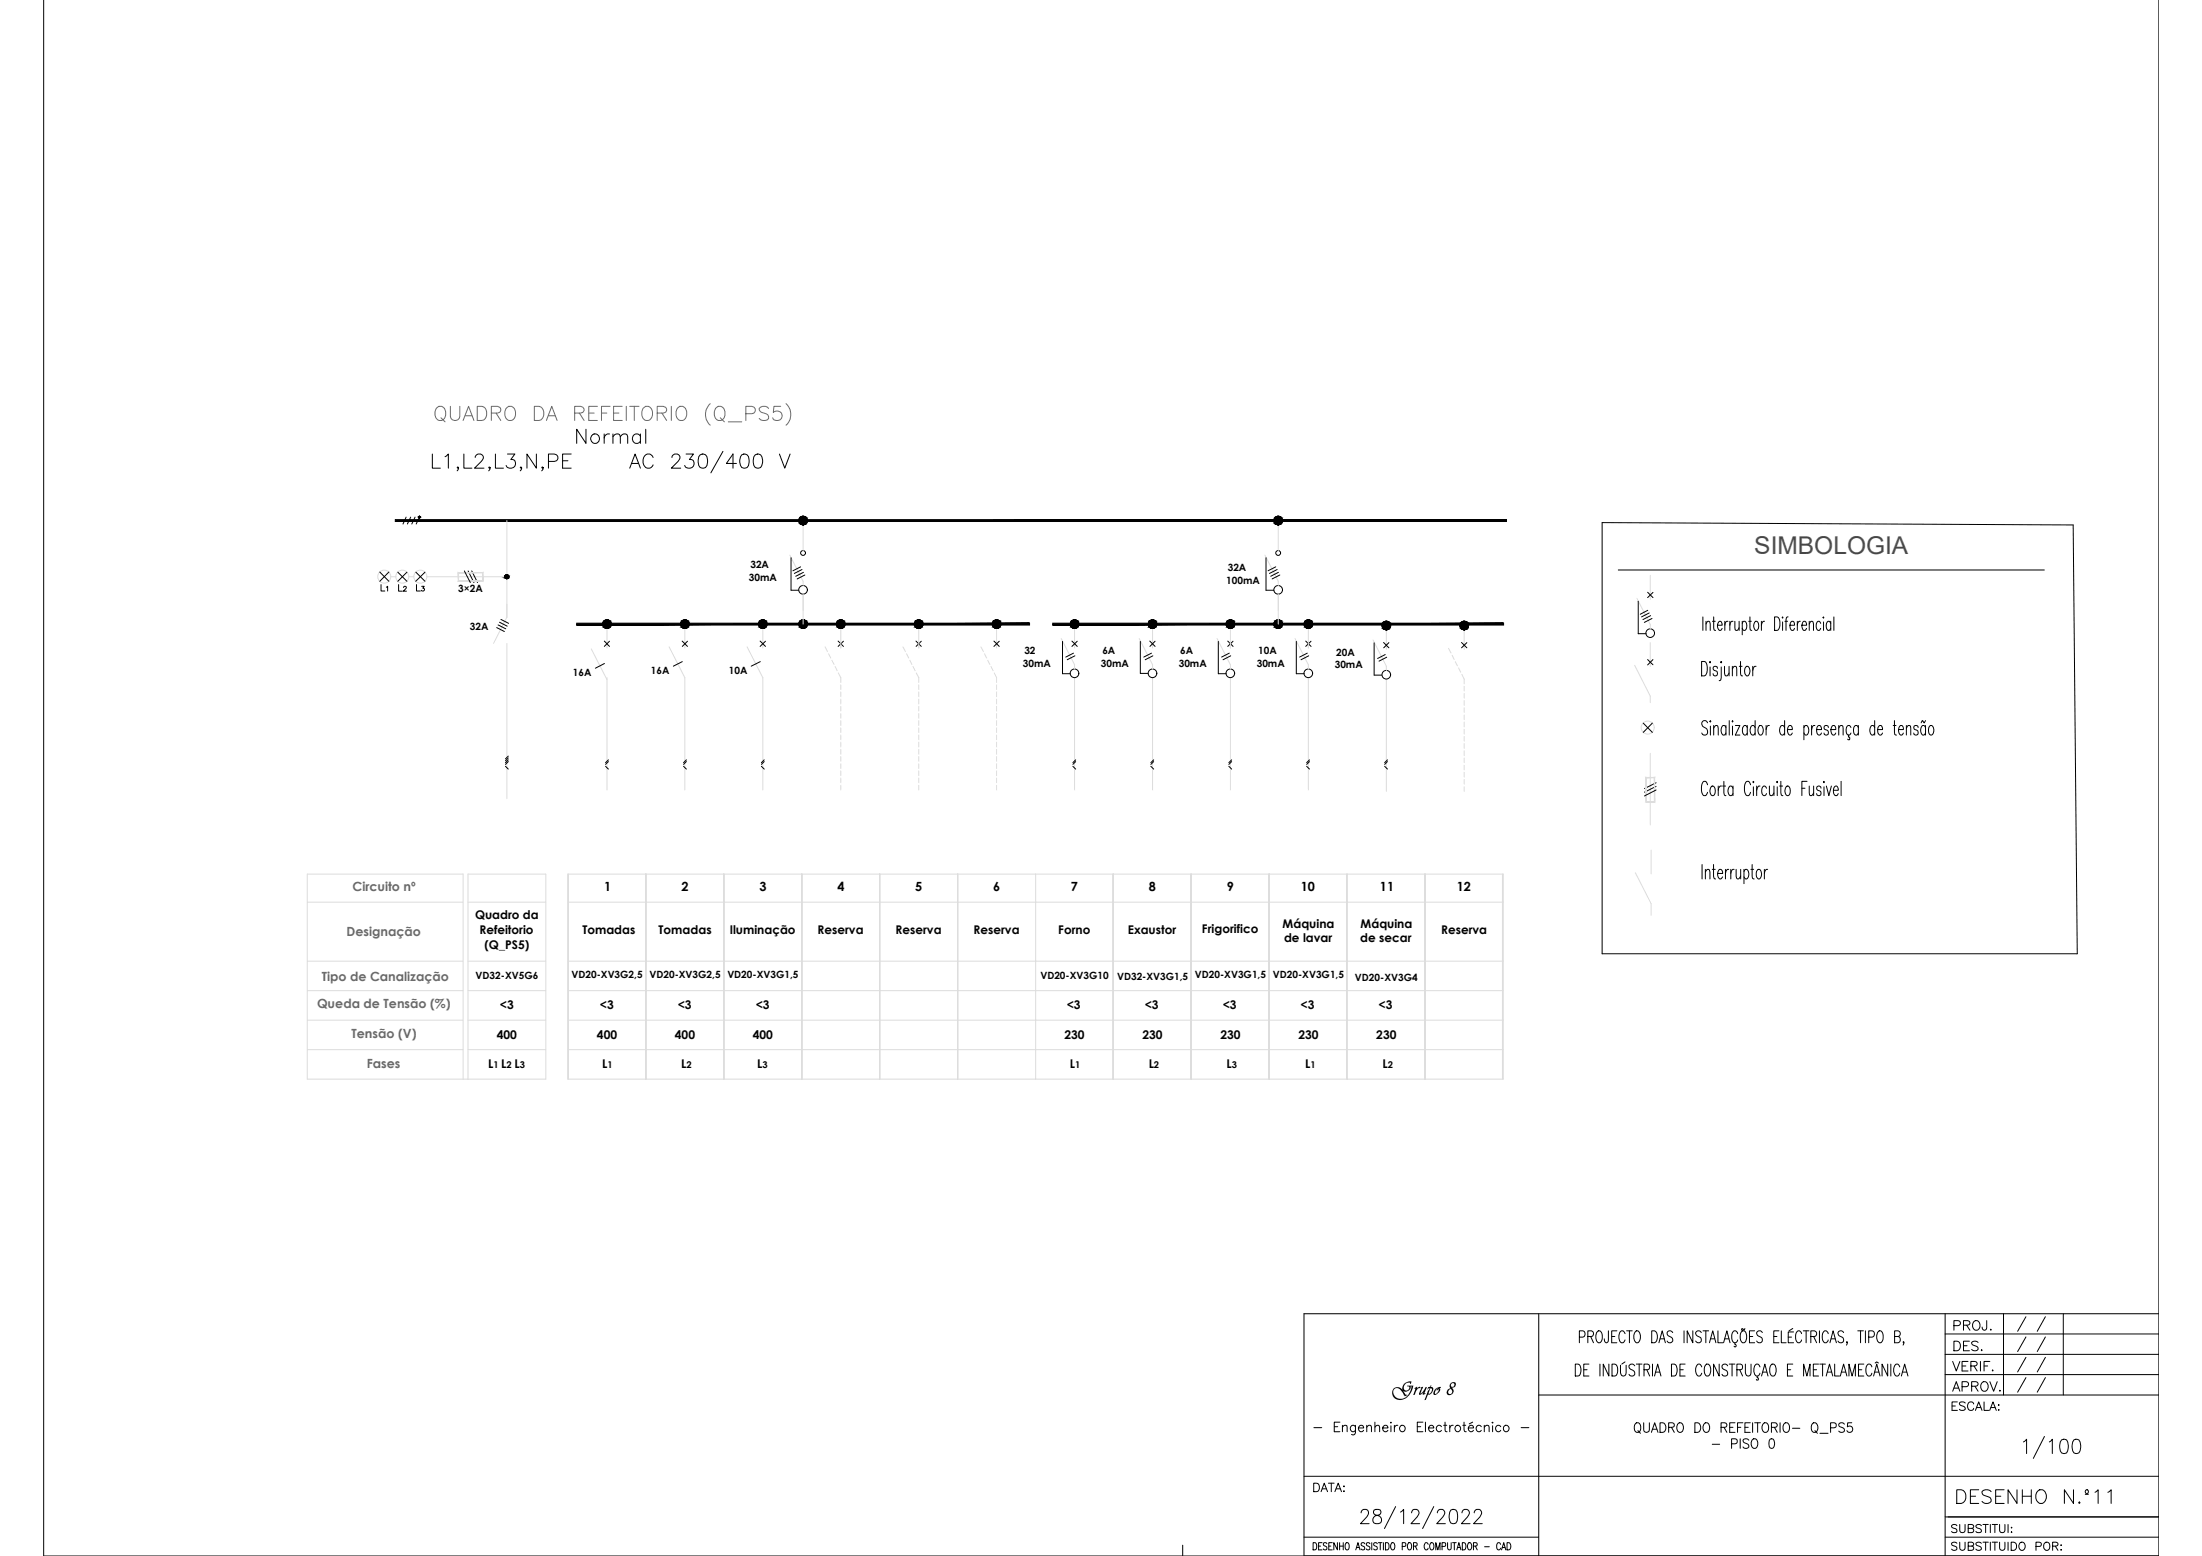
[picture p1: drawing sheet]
<svg xmlns="http://www.w3.org/2000/svg" width="297mm" height="210mm" viewBox="0 0 297 210" stroke-linecap="round" stroke-linejoin="round" font-family="sans-serif">
<defs><g id="words">
<g font-size="5.3">
<text x="271.3" y="181">/ /</text>
<text x="271.3" y="189.1">/ /</text>
</g>
<g font-size="4.9">
<text x="271.3" y="183.4">/ /</text>
<text x="271.3" y="186.3">/ /</text>
<text x="263.2" y="203.9">DESENHO N.º11</text>
</g>
<text font-size="3.3" fill="#4c4c4c" x="236.7" y="74.7">SIMBOLOGIA</text>
<text font-size="2.6" x="187.7" y="188.2">Grupo 8</text>
<g font-size="1.7" fill="#696969">
<text x="47.5" y="120.3">Circuito nº</text>
<text x="46.7" y="126.2">Designação</text>
<text x="42.8" y="136">Queda de Tensão (%)</text>
<text x="43.4" y="132.3">Tipo de Canalização</text>
<text x="47.4" y="140">Tensão (V)</text>
<text x="49.5" y="144.1">Fases</text>
</g>
<g font-size="1.7">
<text x="81.5" y="120.2">1</text>
<text x="91.9" y="120.3">2</text>
<text x="102.4" y="120.2">3</text>
<text x="113" y="120.3">4</text>
<text x="123.5" y="120.2">5</text>
<text x="134" y="120.2">6</text>
<text x="144.4" y="120.2">7</text>
<text x="155" y="120.2">8</text>
<text x="165.5" y="120.2">9</text>
<text x="175.5" y="120.2">10</text>
<text x="186.1" y="120.2">11</text>
<text x="196.5" y="120.3">12</text>
</g>
<g font-size="1.6">
<text x="64.1" y="124">Quadro da</text>
<text x="64.7" y="126">Refeitorio</text>
<text x="88.8" y="126">Tomadas</text>
<text x="98.4" y="125.9">Iluminação</text>
<text x="162.1" y="125.9">Frigorifico</text>
<text x="173" y="125.1">Máquina</text>
<text x="183.5" y="125.1">Máquina</text>
<text x="65.3" y="128">(Q_PS5)</text>
<text x="78.6" y="126.1">Tomadas</text>
<text x="110.3" y="126">Reserva</text>
<text x="120.8" y="126">Reserva</text>
<text x="131.3" y="126">Reserva</text>
<text x="142.8" y="126">Forno</text>
<text x="152.1" y="126">Exaustor</text>
<text x="173.2" y="127.1">de lavar</text>
<text x="183.5" y="127.1">de secar</text>
<text x="194.4" y="126">Reserva</text>
<text x="67.4" y="136.1">&lt;3</text>
<text x="80.9" y="136.1">&lt;3</text>
<text x="91.4" y="136.1">&lt;3</text>
<text x="101.9" y="136.1">&lt;3</text>
<text x="143.9" y="136.1">&lt;3</text>
<text x="154.4" y="136.1">&lt;3</text>
<text x="164.9" y="136.1">&lt;3</text>
<text x="175.4" y="136.1">&lt;3</text>
<text x="186" y="136.1">&lt;3</text>
<text x="67" y="140.1">400</text>
<text x="80.5" y="140.1">400</text>
<text x="91" y="140.1">400</text>
<text x="101.5" y="140.1">400</text>
<text x="143.6" y="140.1">230</text>
<text x="154.1" y="140.1">230</text>
<text x="164.6" y="140.1">230</text>
<text x="175.1" y="140.1">230</text>
<text x="185.7" y="140.1">230</text>
<text x="65.9" y="144.1">L L L</text>
<text x="81.2" y="144.1">L</text>
<text x="91.9" y="144.1">L</text>
<text x="102.2" y="144.1">L</text>
<text x="144.3" y="144.1">L</text>
<text x="155" y="144.1">L</text>
<text x="165.5" y="144.1">L</text>
<text x="176.1" y="144.1">L</text>
<text x="186.5" y="144.1">L</text>
</g>
<g font-size="1.3">
<text x="101.2" y="76.7">32A</text>
<text x="165.6" y="77">32A</text>
<text x="61.8" y="79.9">3×2A</text>
<text x="101" y="78.4">30mA</text>
<text x="165.4" y="78.7">100mA</text>
<text x="63.4" y="84.9">32A</text>
<text x="138" y="90">30mA</text>
<text x="138.2" y="88.3">32</text>
<text x="148.5" y="90">30mA</text>
<text x="148.7" y="88.3">6A</text>
<text x="159" y="90">30mA</text>
<text x="159.2" y="88.3">6A</text>
<text x="169.5" y="90">30mA</text>
<text x="169.7" y="88.3">10A</text>
<text x="180.2" y="88.4">20A</text>
<text x="77.3" y="91.2">16A</text>
<text x="87.8" y="90.9">16A</text>
<text x="98.3" y="90.9">10A</text>
<text x="180.1" y="90.1">30mA</text>
<text x="77.1" y="132">VD20-XV3G2,5</text>
<text x="87.6" y="132">VD20-XV3G2,5</text>
<text x="98.1" y="132">VD20-XV3G1,5</text>
<text x="161.2" y="132">VD20-XV3G1,5</text>
<text x="171.7" y="132">VD20-XV3G1,5</text>
<text x="64.2" y="132.1">VD32-XV5G6</text>
<text x="140.3" y="132.1">VD20-XV3G10</text>
<text x="150.7" y="132.2">VD32-XV3G1,5</text>
<text x="182.8" y="132.3">VD20-XV3G4</text>
<text x="66.6" y="144.1">1</text>
<text x="68.3" y="144.1">2</text>
<text x="70.1" y="144.1">3</text>
<text x="81.9" y="144.1">1</text>
<text x="92.6" y="144.1">2</text>
<text x="102.9" y="144.1">3</text>
<text x="145" y="144.1">1</text>
<text x="155.7" y="144.1">2</text>
<text x="166.2" y="144.1">3</text>
<text x="176.8" y="144.1">1</text>
<text x="187.2" y="144.1">2</text>
</g>
</g></defs>
<g fill="#000" stroke="#000" stroke-width=".13">
<path d="M56.5 69.7h.1zM56.5 69.8h.1zM68.2 78h.3zM68.3 78.1h.1zM108.1 70.8h.4zM108.2 69.7h.2zM172.2 70.8h.4zM172.3 69.7h.2zM81.7 84.7h.4zM81.8 83.6h.2zM92.2 84.7h.4zM92.3 83.6h.2z"/>
<path d="M102.7 84.7h.4zM102.8 83.6h.2zM108.1 84.7h.4zM108.2 83.6h.2zM113.2 84.7h.4zM113.3 83.6h.2zM123.7 84.7h.4zM123.8 83.6h.2zM134.2 84.7h.4zM134.3 83.6h.2zM144.7 84.7h.5zM144.9 83.6h.2z"/>
<path d="M155.3 84.7h.4zM155.4 83.6h.2zM165.8 84.7h.4zM165.9 83.6h.2zM172.2 84.7h.4zM172.3 83.6h.2zM176.3 84.7h.4zM176.4 83.6h.2zM186.8 84.9h.4zM186.9 83.8h.2zM197.3 84.9h.4zM197.4 83.8h.2z"/>
<path d="M56.5 69.7h.1zM56.5 69.7h.1z"/>
<path d="M56.5 69.7h.2zM56.5 69.7h.2z"/>
<path d="M56.5 69.8h.1zM56.5 69.8h.1z"/>
<path d="M56.5 69.7h.2zM56.5 69.7h.2z"/>
<path d="M56.5 69.7h.2zM56.5 69.7h.2z"/>
<path d="M56.5 69.8h.2zM56.5 69.8h.2z"/>
<path d="M56.5 69.8h.2zM56.5 69.8h.1z"/>
<path d="M56.5 69.7h.2zM56.5 69.7h.2z"/>
<path d="M56.5 69.7l.2 .1zM56.5 69.7l.2 .1zM56.5 69.8h.2zM56.5 69.8h.2z"/>
<path d="M56.5 69.8h.2zM56.5 69.8h.2z"/>
<path d="M56.5 69.8h.2zM56.5 69.8h.2z"/>
<path d="M68.3 77.5h.1zM68.3 77.5h.1zM68.3 77.5h.1z"/>
<path d="M68.3 77.5l.2 .1zM68.3 77.6h.2zM68.3 77.6h.2zM68.3 77.6h.2z"/>
<path d="M68.3 77.6h.2zM68.2 77.6h.3zM68.2 77.6h.3zM68.2 77.6h.3z"/>
<path d="M68.2 78h.3zM68.2 78l.2 .1zM68.3 78.1h.1zM68.3 78.1h.1z"/>
<path d="M68.2 77.6h.3zM68.2 77.6h.3z"/>
<path d="M68.2 78h.3zM68.2 78h.3zM68.2 78h.3zM68.2 78h.3z"/>
<path d="M68.2 77.6h.4zM68.2 77.6h.4z"/>
<path d="M68.2 77.6l.4 .1zM68.2 77.6l.4 .1zM68.2 77.7h.4zM68.2 77.7h.4z"/>
<path d="M68.2 78h.4zM68.2 78h.3zM68.2 78h.3z"/>
<path d="M68.2 77.7h.4zM68.2 77.7h.4zM68.1 77.7h.5zM68.1 77.7h.5z"/>
<path d="M68.1 77.9h.5zM68.1 77.9l.5 .1zM68.2 78h.4zM68.2 78h.4z"/>
<path d="M68.1 77.7l.5 .1zM68.1 77.7l.5 .1zM68.1 77.8h.5zM68.1 77.8h.5z"/>
<path d="M68.1 77.9h.5zM68.1 77.9h.5zM68.1 77.9h.5zM68.1 77.9h.5z"/>
<path d="M68.1 77.8h.5zM68.1 77.8h.5zM68.1 77.8h.5zM68.1 77.8h.5z"/>
<path d="M68.1 77.8h.5zM68.1 77.8h.5zM68.1 77.8h.5zM68.1 77.8h.5z"/>
<path d="M68.1 77.8h.5zM68.1 77.8l.5 .1zM68.1 77.9h.5zM68.1 77.9h.5z"/>
<path d="M108.1 70.8h.3zM108.2 70.8h.2z"/>
<path d="M108.2 69.7h.3zM108.1 69.7h.4z"/>
<path d="M108.1 69.7h.5zM108 69.7h.6z"/>
<path d="M108 69.7l.7 .1zM108 69.8h.7z"/>
<path d="M108 70.7h.6zM108 70.7l.5 .1z"/>
<path d="M108 69.8l.8 .1-.1-.1zM108 69.8l.8 .1h-.9z"/>
<path d="M108 70.6h.7zM108 70.6l.6 .1z"/>
<path d="M107.9 69.9l.9 .1v-.1zM107.9 69.9l.9 .1h-1z"/>
<path d="M107.9 70.6h.8h.1zM107.9 70.6h.8h-.7z"/>
<path d="M107.8 70l1.1 .1-.1-.1zM107.8 70l1.1 .1h-1.1z"/>
<path d="M107.8 70.5l1 .1v-.1zM107.8 70.5l1 .1h-.9z"/>
<path d="M107.8 70.1l1.1 .1v-.1zM107.8 70.1l1.1 .1h-1.1z"/>
<path d="M107.8 70.4l1 .1 .1-.1zM107.8 70.4l1 .1h-1z"/>
<path d="M107.8 70.2l1.1 .1v-.1zM107.8 70.2l1.1 .1h-1.1z"/>
<path d="M107.8 70.3l1.1 .1v-.1zM107.8 70.3l1.1 .1h-1.1z"/>
<path d="M172.2 70.8h.3zM172.3 70.8h.2z"/>
<path d="M172.3 69.7h.3zM172.2 69.7h.4z"/>
<path d="M172.2 69.7h.5zM172.1 69.7h.6z"/>
<path d="M172.1 69.7l.7 .1zM172 69.8h.8z"/>
<path d="M172.1 70.7h.6zM172.1 70.7l.5 .1z"/>
<path d="M172 69.8l.9 .1-.1-.1zM172 69.8l.9 .1h-.9z"/>
<path d="M172 70.6h.8zM172 70.6l.7 .1z"/>
<path d="M172 69.9l.9 .1v-.1zM172 69.9l.9 .1h-1z"/>
<path d="M172 70.6h.8h.1zM172 70.6h.8h-.8z"/>
<path d="M171.9 70l1.1 .1-.1-.1zM171.9 70l1.1 .1h-1.1z"/>
<path d="M171.9 70.5l1 .1v-.1zM171.9 70.5l1 .1h-.9z"/>
<path d="M171.9 70.1l1.1 .1v-.1zM171.9 70.1l1.1 .1h-1.1z"/>
<path d="M171.9 70.4l1 .1 .1-.1zM171.9 70.4l1 .1h-1z"/>
<path d="M171.9 70.2l1.1 .1v-.1zM171.9 70.2l1.1 .1h-1.1z"/>
<path d="M171.9 70.3l1.1 .1v-.1zM171.9 70.3l1.1 .1h-1.1z"/>
<path d="M53.3 70.4h149.9v-.3zM53.3 70.1h149.9l-149.9 .3z"/>
<path d="M81.7 84.7l.3 .1zM81.8 84.8h.2z"/>
<path d="M81.8 83.6l.3 .1zM81.7 83.7h.4z"/>
<path d="M81.7 83.7h.5zM81.6 83.7h.6z"/>
<path d="M81.6 83.7l.7 .1zM81.5 83.8h.8z"/>
<path d="M81.6 84.7h.6zM81.6 84.7h.5z"/>
<path d="M81.5 83.8l.8 .1v-.1zM81.5 83.8l.8 .1h-.9z"/>
<path d="M81.5 84.6h.8zM81.5 84.6l.7 .1z"/>
<path d="M81.4 83.9h1h-.1zM81.4 83.9h1h-1z"/>
<path d="M81.4 84.5l.9 .1v-.1zM81.4 84.5l.9 .1h-.8z"/>
<path d="M81.4 83.9l1 .1v-.1zM81.4 83.9l1 .1h-1.1z"/>
<path d="M81.4 84.4l.9 .1 .1-.1zM81.4 84.4l.9 .1h-.9z"/>
<path d="M81.3 84l1.2 .1-.1-.1zM81.3 84l1.2 .1h-1.2z"/>
<path d="M81.3 84.3l1.1 .1v-.1zM81.3 84.3l1.1 .1h-1z"/>
<path d="M81.3 84.1l1.2 .1v-.1zM81.3 84.1l1.2 .1h-1.2z"/>
<path d="M81.3 84.2l1.1 .1 .1-.1zM81.3 84.2l1.1 .1h-1.1z"/>
<path d="M92.2 84.7l.3 .1zM92.3 84.8h.2z"/>
<path d="M92.3 83.6l.3 .1zM92.2 83.7h.4z"/>
<path d="M92.2 83.7h.5zM92.1 83.7h.6z"/>
<path d="M92.1 83.7l.7 .1zM92 83.8h.8z"/>
<path d="M92.1 84.7h.6zM92.1 84.7h.5z"/>
<path d="M92 83.8l.8 .1v-.1zM92 83.8l.8 .1h-.9z"/>
<path d="M92 84.6h.8zM92 84.6l.7 .1z"/>
<path d="M91.9 83.9h1h-.1zM91.9 83.9h1h-1z"/>
<path d="M91.9 84.5l.9 .1v-.1zM91.9 84.5l.9 .1h-.8z"/>
<path d="M91.9 83.9l1 .1v-.1zM91.9 83.9l1 .1h-1.1z"/>
<path d="M91.9 84.4l.9 .1 .1-.1zM91.9 84.4l.9 .1h-.9z"/>
<path d="M91.8 84l1.2 .1-.1-.1zM91.8 84l1.2 .1h-1.2z"/>
<path d="M91.8 84.3l1.1 .1v-.1zM91.8 84.3l1.1 .1h-1z"/>
<path d="M91.8 84.1l1.2 .1v-.1zM91.8 84.1l1.2 .1h-1.2z"/>
<path d="M91.8 84.2l1.1 .1 .1-.1zM91.8 84.2l1.1 .1h-1.1z"/>
<path d="M102.7 84.7l.3 .1zM102.8 84.8h.2z"/>
<path d="M102.8 83.6l.3 .1zM102.7 83.7h.4z"/>
<path d="M102.7 83.7h.5zM102.6 83.7h.6z"/>
<path d="M102.6 83.7l.7 .1zM102.5 83.8h.8z"/>
<path d="M102.6 84.7h.6zM102.6 84.7h.5z"/>
<path d="M102.5 83.8l.9 .1-.1-.1zM102.5 83.8l.9 .1h-.9z"/>
<path d="M102.5 84.6h.8zM102.5 84.6l.7 .1z"/>
<path d="M102.5 83.9h.9zM102.5 83.9h.9h-1z"/>
<path d="M102.5 84.5l.8 .1 .1-.1zM102.5 84.5l.8 .1h-.8z"/>
<path d="M102.4 83.9l1 .1v-.1zM102.4 83.9l1 .1h-1.1z"/>
<path d="M102.4 84.4l1 .1v-.1zM102.4 84.4l1 .1h-.9z"/>
<path d="M102.3 84l1.2 .1-.1-.1zM102.3 84l1.2 .1h-1.2z"/>
<path d="M102.3 84.3l1.1 .1v-.1zM102.3 84.3l1.1 .1h-1z"/>
<path d="M102.3 84.1l1.2 .1v-.1zM102.3 84.1l1.2 .1h-1.2z"/>
<path d="M102.3 84.2l1.1 .1 .1-.1zM102.3 84.2l1.1 .1h-1.1z"/>
<path d="M108.1 84.7l.3 .1zM108.2 84.8h.2z"/>
<path d="M108.2 83.6l.3 .1zM108.1 83.7h.4z"/>
<path d="M108.1 83.7h.5zM108 83.7h.6z"/>
<path d="M108 83.7l.7 .1zM108 83.8h.7z"/>
<path d="M108 84.7h.6zM108 84.7h.5z"/>
<path d="M108 83.8l.8 .1-.1-.1zM108 83.8l.8 .1h-.9z"/>
<path d="M108 84.6h.7zM108 84.6l.6 .1z"/>
<path d="M107.9 83.9h.9zM107.9 83.9h.9h-1z"/>
<path d="M107.9 84.5l.8 .1 .1-.1zM107.9 84.5l.8 .1h-.7z"/>
<path d="M107.8 83.9l1.1 .1-.1-.1zM107.8 83.9l1.1 .1h-1.1z"/>
<path d="M107.8 84.4l1 .1v-.1zM107.8 84.4l1 .1h-.9z"/>
<path d="M107.8 84l1.1 .1v-.1zM107.8 84l1.1 .1h-1.1z"/>
<path d="M107.8 84.3l1 .1 .1-.1zM107.8 84.3l1 .1h-1z"/>
<path d="M107.8 84.1l1.1 .1v-.1zM107.8 84.1l1.1 .1h-1.1z"/>
<path d="M107.8 84.2l1.1 .1v-.1zM107.8 84.2l1.1 .1h-1.1z"/>
<path d="M113.2 84.7l.3 .1zM113.3 84.8h.2z"/>
<path d="M113.3 83.6l.3 .1zM113.2 83.7h.4z"/>
<path d="M113.2 83.7h.5zM113.1 83.7h.6z"/>
<path d="M113.1 83.7l.7 .1zM113 83.8h.8z"/>
<path d="M113.1 84.7h.6zM113.1 84.7h.5z"/>
<path d="M113 83.8l.9 .1-.1-.1zM113 83.8l.9 .1h-.9z"/>
<path d="M113 84.6h.8zM113 84.6l.7 .1z"/>
<path d="M113 83.9h.9zM113 83.9h.9h-1z"/>
<path d="M113 84.5l.8 .1 .1-.1zM113 84.5l.8 .1h-.8z"/>
<path d="M112.9 83.9l1.1 .1-.1-.1zM112.9 83.9l1.1 .1h-1.1z"/>
<path d="M112.9 84.4l1 .1v-.1zM112.9 84.4l1 .1h-.9z"/>
<path d="M112.9 84l1.1 .1v-.1zM112.9 84l1.1 .1h-1.2z"/>
<path d="M112.9 84.3l1 .1 .1-.1zM112.9 84.3l1 .1h-1z"/>
<path d="M112.8 84.1l1.2 .1v-.1zM112.8 84.1l1.2 .1h-1.2z"/>
<path d="M112.8 84.2l1.2 .1v-.1zM112.8 84.2l1.2 .1h-1.1z"/>
<path d="M123.7 84.7l.3 .1zM123.8 84.8h.2z"/>
<path d="M123.8 83.6l.3 .1zM123.7 83.7h.4z"/>
<path d="M123.7 83.7h.5zM123.6 83.7h.6z"/>
<path d="M123.6 83.7l.7 .1zM123.5 83.8h.8z"/>
<path d="M123.6 84.7h.6zM123.6 84.7h.5z"/>
<path d="M123.5 83.8l.9 .1-.1-.1zM123.5 83.8l.9 .1h-.9z"/>
<path d="M123.5 84.6h.8zM123.5 84.6l.7 .1z"/>
<path d="M123.5 83.9h.9zM123.5 83.9h.9h-1z"/>
<path d="M123.5 84.5l.8 .1 .1-.1zM123.5 84.5l.8 .1h-.8z"/>
<path d="M123.4 83.9l1.1 .1-.1-.1zM123.4 83.9l1.1 .1h-1.1z"/>
<path d="M123.4 84.4l1 .1v-.1zM123.4 84.4l1 .1h-.9z"/>
<path d="M123.4 84l1.1 .1v-.1zM123.4 84l1.1 .1h-1.1z"/>
<path d="M123.4 84.3l1 .1 .1-.1zM123.4 84.3l1 .1h-1z"/>
<path d="M123.4 84.1l1.1 .1v-.1zM123.4 84.1l1.1 .1h-1.1z"/>
<path d="M123.4 84.2l1.1 .1v-.1zM123.4 84.2l1.1 .1h-1.1z"/>
<path d="M134.2 84.7l.3 .1zM134.3 84.8h.2z"/>
<path d="M134.3 83.6l.3 .1zM134.2 83.7h.4z"/>
<path d="M134.2 83.7h.6zM134.1 83.7h.7z"/>
<path d="M134.1 83.7l.7 .1zM134.1 83.8h.7z"/>
<path d="M134.1 84.7h.7zM134.1 84.7h.5z"/>
<path d="M134.1 83.8l.8 .1-.1-.1zM134.1 83.8l.8 .1h-.9z"/>
<path d="M134.1 84.6h.7zM134.1 84.6l.7 .1z"/>
<path d="M134 83.9h1h-.1zM134 83.9h1h-1.1z"/>
<path d="M134 84.5l.8 .1 .1-.1zM134 84.5l.8 .1h-.7z"/>
<path d="M133.9 83.9l1.1 .1v-.1zM133.9 83.9l1.1 .1h-1.1z"/>
<path d="M133.9 84.4l1 .1 .1-.1zM133.9 84.4l1 .1h-.9z"/>
<path d="M133.9 84l1.1 .1v-.1zM133.9 84l1.1 .1h-1.1z"/>
<path d="M133.9 84.3l1.1 .1v-.1zM133.9 84.3l1.1 .1h-1.1z"/>
<path d="M133.9 84.1l1.1 .1v-.1zM133.9 84.1l1.1 .1h-1.1z"/>
<path d="M133.9 84.2l1.1 .1v-.1zM133.9 84.2l1.1 .1h-1.1z"/>
<path d="M77.8 84.3h61.1v-.2zM77.8 84.1h61.1l-61.1 .2z"/>
<path d="M144.7 84.7l.4 .1zM144.9 84.8h.2z"/>
<path d="M144.9 83.6l.3 .1zM144.7 83.7h.5z"/>
<path d="M144.7 83.7h.6zM144.7 83.7h.6z"/>
<path d="M144.7 83.7l.6 .1zM144.6 83.8h.7z"/>
<path d="M144.7 84.7h.6zM144.7 84.7h.5z"/>
<path d="M144.6 83.8l.8 .1-.1-.1zM144.5 83.9l.1-.1 .8 .1z"/>
<path d="M144.6 84.6h.7zM144.6 84.6l.7 .1z"/>
<path d="M144.5 83.9h1h-.1zM144.5 83.9h1h-1.1z"/>
<path d="M144.5 84.5l.8 .1 .1-.1zM144.5 84.5l.8 .1h-.7z"/>
<path d="M144.4 83.9l1.1 .1v-.1zM144.4 83.9l1.1 .1h-1.1z"/>
<path d="M144.4 84.4l1 .1 .1-.1zM144.4 84.4l1 .1h-.9z"/>
<path d="M144.4 84l1.1 .1v-.1zM144.4 84l1.1 .1h-1.1z"/>
<path d="M144.4 84.3l1.1 .1v-.1zM144.4 84.3l1.1 .1h-1.1z"/>
<path d="M144.4 84.1l1.1 .1v-.1zM144.4 84.1l1.1 .1h-1.1z"/>
<path d="M144.4 84.2l1.1 .1v-.1zM144.4 84.2l1.1 .1h-1.1z"/>
<path d="M155.3 84.7l.3 .1zM155.4 84.8h.2z"/>
<path d="M155.4 83.6l.3 .1zM155.3 83.7h.4z"/>
<path d="M155.3 83.7h.5zM155.2 83.7h.6z"/>
<path d="M155.2 83.7l.7 .1zM155.1 83.8h.8z"/>
<path d="M155.2 84.7h.6zM155.2 84.7h.5z"/>
<path d="M155.1 83.8l.8 .1v-.1zM155.1 83.8l.8 .1h-.9z"/>
<path d="M155.1 84.6h.8zM155.1 84.6l.7 .1z"/>
<path d="M155 83.9h1h-.1zM155 83.9h1h-1.1z"/>
<path d="M155 84.5l.9 .1v-.1zM155 84.5l.9 .1h-.8z"/>
<path d="M154.9 83.9l1.1 .1v-.1zM154.9 83.9l1.1 .1h-1.1z"/>
<path d="M154.9 84.4l1 .1 .1-.1zM154.9 84.4l1 .1h-.9z"/>
<path d="M154.9 84l1.1 .1v-.1zM154.9 84l1.1 .1h-1.1z"/>
<path d="M154.9 84.3l1.1 .1v-.1zM154.9 84.3l1.1 .1h-1.1z"/>
<path d="M154.9 84.1l1.1 .1v-.1zM154.9 84.1l1.1 .1h-1.1z"/>
<path d="M154.9 84.2l1.1 .1v-.1zM154.9 84.2l1.1 .1h-1.1z"/>
<path d="M165.8 84.7l.3 .1zM165.9 84.8h.2z"/>
<path d="M165.9 83.6l.3 .1zM165.8 83.7h.4z"/>
<path d="M165.8 83.7h.5zM165.7 83.7h.6z"/>
<path d="M165.7 83.7l.7 .1zM165.6 83.8h.8z"/>
<path d="M165.7 84.7h.6zM165.7 84.7h.5z"/>
<path d="M165.6 83.8l.8 .1v-.1zM165.6 83.8l.8 .1h-.9z"/>
<path d="M165.6 84.6h.8zM165.6 84.6l.7 .1z"/>
<path d="M165.5 83.9h1h-.1zM165.5 83.9h1h-1z"/>
<path d="M165.5 84.5l.9 .1v-.1zM165.5 84.5l.9 .1h-.8z"/>
<path d="M165.5 83.9l1 .1v-.1zM165.5 83.9l1 .1h-1.1z"/>
<path d="M165.5 84.4l.9 .1 .1-.1zM165.5 84.4l.9 .1h-.9z"/>
<path d="M165.4 84l1.1 .1v-.1zM165.4 84l1.1 .1h-1.1z"/>
<path d="M165.4 84.3l1.1 .1v-.1zM165.4 84.3l1.1 .1h-1z"/>
<path d="M165.4 84.1l1.1 .1v-.1zM165.4 84.1l1.1 .1h-1.1z"/>
<path d="M165.4 84.2l1.1 .1v-.1zM165.4 84.2l1.1 .1h-1.1z"/>
<path d="M172.2 84.7l.3 .1zM172.3 84.8h.2z"/>
<path d="M172.3 83.6l.3 .1zM172.2 83.7h.4z"/>
<path d="M172.2 83.7h.5zM172.1 83.7h.6z"/>
<path d="M172.1 83.7l.7 .1zM172 83.8h.8z"/>
<path d="M172.1 84.7h.6zM172.1 84.7h.5z"/>
<path d="M172 83.8l.9 .1-.1-.1zM172 83.8l.9 .1h-.9z"/>
<path d="M172 84.6h.8zM172 84.6l.7 .1z"/>
<path d="M172 83.9h.9zM172 83.9h.9h-1z"/>
<path d="M172 84.5l.8 .1 .1-.1zM172 84.5l.8 .1h-.8z"/>
<path d="M171.9 83.9l1.1 .1-.1-.1zM171.9 83.9l1.1 .1h-1.1z"/>
<path d="M171.9 84.4l1 .1v-.1zM171.9 84.4l1 .1h-.9z"/>
<path d="M171.9 84l1.1 .1v-.1zM171.9 84l1.1 .1h-1.2z"/>
<path d="M171.9 84.3l1 .1 .1-.1zM171.9 84.3l1 .1h-1z"/>
<path d="M171.8 84.1l1.2 .1v-.1zM171.8 84.1l1.2 .1h-1.2z"/>
<path d="M171.8 84.2l1.2 .1v-.1zM171.8 84.2l1.2 .1h-1.1z"/>
<path d="M176.3 84.7l.3 .1zM176.4 84.8h.2z"/>
<path d="M176.4 83.6l.3 .1zM176.3 83.7h.4z"/>
<path d="M176.3 83.7h.5zM176.2 83.7h.6z"/>
<path d="M176.2 83.7l.7 .1zM176.1 83.8h.8z"/>
<path d="M176.2 84.7h.6zM176.2 84.7h.5z"/>
<path d="M176.1 83.8l.9 .1-.1-.1zM176.1 83.8l.9 .1h-1z"/>
<path d="M176.1 84.6h.8zM176.1 84.6l.7 .1z"/>
<path d="M176 83.9h1zM176 83.9h1h-1z"/>
<path d="M176 84.5l.9 .1 .1-.1zM176 84.5l.9 .1h-.8z"/>
<path d="M176 83.9l1 .1v-.1zM176 83.9l1 .1h-1.1z"/>
<path d="M176 84.4l1 .1v-.1zM176 84.4l1 .1h-1z"/>
<path d="M175.9 84l1.2 .1-.1-.1zM175.9 84l1.2 .1h-1.2z"/>
<path d="M175.9 84.3l1.1 .1v-.1zM175.9 84.3l1.1 .1h-1z"/>
<path d="M175.9 84.1l1.2 .1v-.1zM175.9 84.1l1.2 .1h-1.2z"/>
<path d="M175.9 84.2l1.1 .1 .1-.1zM175.9 84.2l1.1 .1h-1.1z"/>
<path d="M186.8 84.9l.3 .1zM186.9 85h.2z"/>
<path d="M186.9 83.8l.3 .1zM186.8 83.9h.4z"/>
<path d="M186.8 83.9h.5zM186.7 83.9h.6z"/>
<path d="M186.7 83.9l.7 .1zM186.6 84h.8z"/>
<path d="M186.7 84.9h.6zM186.7 84.9h.5z"/>
<path d="M186.6 84h.9h-.1zM186.6 84h.9h-1z"/>
<path d="M186.6 84.8h.8zM186.6 84.8l.7 .1z"/>
<path d="M186.5 84l1 .1v-.1zM186.5 84l1 .1h-1z"/>
<path d="M186.5 84.7l.9 .1 .1-.1zM186.5 84.7l.9 .1h-.8z"/>
<path d="M186.5 84.1l1.1 .1-.1-.1zM186.5 84.1l1.1 .1h-1.1z"/>
<path d="M186.5 84.6l1 .1v-.1zM186.5 84.6l1 .1h-1z"/>
<path d="M186.5 84.2l1.1 .1v-.1zM186.5 84.2l1.1 .1h-1.2z"/>
<path d="M186.5 84.5l1 .1 .1-.1zM186.5 84.5l1 .1h-1z"/>
<path d="M186.4 84.3l1.2 .1v-.1zM186.4 84.3l1.2 .1h-1.2z"/>
<path d="M186.4 84.4l1.2 .1v-.1zM186.4 84.4l1.2 .1h-1.1z"/>
<path d="M197.3 84.9l.3 .1zM197.4 85h.2z"/>
<path d="M197.4 83.8l.3 .1zM197.3 83.9h.4z"/>
<path d="M197.3 83.9h.5zM197.2 83.9h.6z"/>
<path d="M197.2 83.9l.7 .1zM197.1 84h.8z"/>
<path d="M197.2 84.9h.6zM197.2 84.9h.5z"/>
<path d="M197.1 84h.9h-.1zM197.1 84h.9h-.9z"/>
<path d="M197.1 84.8h.8zM197.1 84.8l.7 .1z"/>
<path d="M197.1 84l.9 .1v-.1zM197.1 84l.9 .1h-1z"/>
<path d="M197.1 84.7l.8 .1 .1-.1zM197.1 84.7l.8 .1h-.8z"/>
<path d="M197 84.1l1.1 .1-.1-.1zM197 84.1l1.1 .1h-1.1z"/>
<path d="M197 84.6l1 .1v-.1zM197 84.6l1 .1h-.9z"/>
<path d="M197 84.2l1.1 .1v-.1zM197 84.2l1.1 .1h-1.2z"/>
<path d="M197 84.5l1 .1 .1-.1zM197 84.5l1 .1h-1z"/>
<path d="M196.9 84.3l1.2 .1v-.1zM196.9 84.3l1.2 .1h-1.2z"/>
<path d="M196.9 84.4l1.2 .1v-.1zM196.9 84.4l1.2 .1h-1.1z"/>
<path d="M142 84.3h60.8v-.2zM142 84.1h60.8l-60.8 .2z"/>
</g>
<g fill="none" stroke="#000" stroke-width=".13">
<path d="M51.2 77.2l1.3 1.2M51.4 78.9v.8h.5M52.1 79.2l.2-.1v.6M52.5 77.2l-1.3 1.2M53.7 77.2l1.2 1.2M53.8 78.9v.8h.5M54.4 79.3l.2-.2 .2 .1-.4 .5h.4M54.8 69.8l-.4 .9M54.9 77.2l-1.2 1.2M55.4 69.8l-.4 .9M56 69.8l-.5 .9M56.1 77.2l1.2 1.2"/>
<path d="M56.2 78.9v.8h.5M56.6 69.8l-.5 .9M56.9 79.1h.3l-.2 .2a.22 .22 0 0 1 .2 .4 .21 .21 0 0 1-.4-.1M57.3 77.2l-1.2 1.2M62.6 77l.8 1.6M63.1 77l.8 1.6M63.6 77l.8 1.6M106.7 75.2v4.4h1M108 76.5l-1 .5M108.2 76.8l-1 .6M108.4 77.2l-1.1 .5M108.6 77.6l-1.1 .5"/>
<path d="M170.8 75.2v4.4h1M172.1 76.5l-1 .5M172.3 76.8l-1.1 .6M172.5 77.2l-1.1 .5M172.6 77.6l-1 .5M216.1 70.5v58.2h64.1l-.5-57.9M222.3 79.9l.7 .7M223 79.9l-.7 .7M67 84.7l1 .5M67.2 84.3l1 .5M67.4 83.9l1 .6M67.6 83.6l1 .5"/>
<path d="M81.5 86.5l.7 .7M81.5 89.5l-1.2 .6M82.2 86.5l-.7 .7M92 86.5l.7 .7M92 89.3l-1.2 .6M92.7 86.5l-.7 .7M102.5 86.5l.8 .7M102.6 89.3l-1.3 .6M103.3 86.5l-.8 .7M113.1 86.5l.7 .7M113.8 86.5l-.7 .7M123.6 86.5l.7 .7"/>
<path d="M124.3 86.5l-.7 .7M134.1 86.5l.7 .7M134.8 86.5l-.7 .7M143.3 86.5v4.4h1.1M144.6 86.5l.7 .7M144.8 88.1l-1 .5M145 88.5l-1 .5M145.3 86.5l-.7 .7M153.8 86.5v4.3h1.1M155.1 86.5l.7 .7M155.3 88.1l-1 .5M155.5 88.5l-1 .5"/>
<path d="M155.8 86.5l-.7 .7M164.3 86.5v4.4h1.1M165.6 86.5l.7 .7M165.8 88.1l-1 .5M166 88.5l-1 .5M166.3 86.5l-.7 .7M174.9 86.5v4.4h1M176.1 86.5l.8 .7M176.3 88.1l-1 .5M176.5 88.5l-1 .5M176.9 86.5l-.8 .7M185.4 86.7v4.4h1"/>
<path d="M186.6 86.7l.8 .7M186.9 88.3l-1.1 .5M187.1 88.7l-1.1 .5M187.4 86.7l-.7 .7M197.2 86.7l.7 .7M197.9 86.7l-.7 .7M221 81.1v4.4h1M221.7 97.6l1.2 1.2M222.3 89l.7 .7M222.3 82.3l-1 .6M222.5 82.7l-1.1 .5M222.7 83.1l-1.1 .5"/>
<path d="M222.8 83.4l-1 .6M222.9 97.6l-1.2 1.2M223 89l-.7 .7M223.4 106.1l-1.6 .8M223.4 105.6l-1.6 .8M223.4 106.6l-1.6 .8"/>
<circle cx="56.6" cy="69.7" r=".1"/>
<circle cx="68.4" cy="77.8" r=".26"/>
<circle cx="108.3" cy="70.2" r=".58"/>
<circle cx="108.3" cy="79.6" r=".58"/>
<circle cx="108.3" cy="74.6" r=".33"/>
<circle cx="172.4" cy="70.2" r=".58"/>
<circle cx="172.4" cy="79.6" r=".58"/>
<circle cx="172.4" cy="74.6" r=".33"/>
<circle cx="81.9" cy="84.2" r=".58"/>
<circle cx="92.4" cy="84.2" r=".58"/>
<circle cx="102.9" cy="84.2" r=".58"/>
<circle cx="108.3" cy="84.2" r=".58"/>
<circle cx="113.4" cy="84.2" r=".58"/>
<circle cx="123.9" cy="84.2" r=".58"/>
<circle cx="134.4" cy="84.2" r=".58"/>
<circle cx="144.9" cy="90.8" r=".58"/>
<circle cx="144.9" cy="84.2" r=".58"/>
<circle cx="155.5" cy="84.2" r=".58"/>
<circle cx="155.5" cy="90.8" r=".58"/>
<circle cx="166" cy="90.8" r=".58"/>
<circle cx="166" cy="84.2" r=".58"/>
<circle cx="172.4" cy="84.2" r=".58"/>
<circle cx="176.5" cy="84.2" r=".58"/>
<circle cx="176.5" cy="90.8" r=".58"/>
<circle cx="187" cy="91" r=".58"/>
<circle cx="187" cy="84.4" r=".58"/>
<circle cx="197.5" cy="84.4" r=".58"/>
<circle cx="222.6" cy="85.4" r=".58"/>
</g>
<g fill="none" stroke="#dcdcdc" stroke-width=".13">
<path d="M52.7 77.8h.7M55.1 77.8h.7M57.6 77.8h4.2M61.9 77.8h6.5M68.4 70.2v13.1l-1.8 3.5M106.5 74.9l1.8 3.5v.6M108.3 70.2v4.1M170.6 74.9l1.8 3.5v.6M172.4 70.2v4.1M222.6 77.6v3.2M68.4 86.8v20.9M79.8 87.5l2.1 4.2"/>
<path d="M81.9 87.4v-3.2h31.5v3.2M81.9 91.4v15.2M90.3 87.3l2.1 4.1v15.2M92.4 84.2v3.2M100.8 87.3l2.1 4.1v15.2M102.9 84.2v3.2M108.3 80.2v4M111.3 87.3l.3 .6M111.8 88.2l.3 .6M112.2 89.1l.3 .5M112.7 89.9l.2 .6M113.1 90.8l.3 .6v.7"/>
<path d="M113.4 92.4v.6M113.4 93.3v.7M113.4 94.3v.7M113.4 95.3v.6M113.4 96.3v.6M113.4 97.2v.7M113.4 98.2v.6M113.4 99.2v.6M121.8 87.3l.3 .6M122.3 88.2l.3 .6M122.7 89.1l.3 .5M123.2 89.9l.3 .6"/>
<path d="M123.6 90.8l.3 .6v.7M123.9 84.2v3.2M123.9 92.4v.6M123.9 93.3v.7M123.9 94.3v.7M123.9 95.3v.6M123.9 96.3v.6M123.9 97.2v.7M123.9 98.2v.6M123.9 99.2v.6M132.3 87.3l.4 .6M132.8 88.2l.3 .6"/>
<path d="M133.2 89.1l.3 .5M133.7 89.9l.3 .6M134.1 90.8l.3 .6v.7M134.4 84.2v3.2M134.4 92.4v.6M134.4 93.3v.7M134.4 94.3v.7M134.4 95.3v.6M134.4 96.3v.6M134.4 97.2v.7M134.4 98.2v.6M134.4 99.2v.6"/>
<path d="M143.2 86.1l1.8 3.6v.6M145 84.2v3.2M145 91.4v15.2M153.7 86.1l1.8 3.6v.6M155.5 84.2v3.2M155.5 91.4v15.2M164.2 86.1l1.8 3.6v.6M166 84.2v3.2M166 91.4v15.2M172.4 80.2v4M174.7 86.1l1.8 3.6v.6M176.5 84.2v3.2"/>
<path d="M176.5 91.4v15.2M185.2 86.3l1.8 3.6v.6M187 84.4v3.2M187 91.6v15.2M195.4 87.5l.3 .6M195.9 88.4l.3 .6M196.3 89.3l.3 .5M196.8 90.1l.2 .6M197.2 91l.3 .6v.7M197.5 84.4v3.2M197.5 92.6v.6M197.5 93.5v.7"/>
<path d="M197.5 94.5v.7M197.5 95.5v.6M197.5 96.4v.7M197.5 97.4v.7M197.5 98.4v.6M197.5 99.3v.7M220.5 89.7l2.1 4.2v.9M220.8 80.7l1.8 3.6v.6M222.6 86.7v3.2M76.6 117.9h126.2v27.7h-126.2zM87.1 117.9v27.7M97.6 117.9v27.7"/>
<path d="M108.2 117.9v27.7M113.4 100.1v.7M113.4 101.1v.6M113.4 102.1v.6M113.4 103v.7M113.4 104v.6M113.4 105v.6M113.4 105.9v.7M118.7 117.9v27.7M123.9 100.1v.7M123.9 101.1v.6M123.9 102.1v.6"/>
<path d="M123.9 103v.7M123.9 104v.6M123.9 105v.6M123.9 105.9v.7M129.2 117.9v27.7M134.4 100.1v.7M134.4 101.1v.6M134.4 102.1v.6M134.4 103v.7M134.4 104v.6M134.4 105v.6M134.4 105.9v.7"/>
<path d="M139.7 117.9v27.7M150.1 117.9v27.7M150.2 117.9v27.7M160.6 117.9v27.7M160.7 117.9v27.7M171.1 117.9v27.7M171.2 117.9v27.7M181.7 117.9v27.7M192.2 117.9v27.7M192.3 117.9v27.7M197.5 100.3v.7M197.5 101.3v.6"/>
<path d="M197.5 102.2v.7M197.5 103.2v.7M197.5 104.2v.6M197.5 105.1v.7M197.5 106.1v.7M202.7 117.9v27.7M220.6 117.7l2.1 4.2v1.6M222.6 101.6v9.7M222.7 114.7v3.2M41.5 121.7h21M41.5 129.7h21M41.5 133.6h21"/>
<path d="M41.5 137.6h21M63.1 121.7h10.5M63.1 129.7h10.5M63.1 133.6h10.5M63.1 137.6h10.5M76.6 121.7h126.2M76.6 129.7h126.2M76.6 133.6h126.2M76.6 137.6h126.2M41.5 141.6h21M62.5 145.6v-27.7h-21v27.7h32.1v-27.7h-10.5v27.7M63.1 141.6h10.5"/>
<path d="M76.6 141.6h126.2"/>
<circle cx="51.8" cy="77.8" r=".88"/>
<circle cx="54.3" cy="77.8" r=".88"/>
<circle cx="56.7" cy="77.8" r=".88"/>
<circle cx="222.3" cy="98.2" r=".88"/>
</g>
<g fill="#dcdcdc" stroke="#dcdcdc" stroke-width=".13">
<path d="M65.1 77.2v1.2zM65.1 77.3v1.1z"/>
<path d="M61.8 77.2v1.2zM61.8 77.2l.1 1.1z"/>
<path d="M61.8 78.4h3.3zM61.8 78.4h3.3z"/>
<path d="M61.8 77.2h3.3zM61.8 77.3l3.3-.1z"/>
<path d="M222 104.9h1.2zM222.1 104.9h1.1z"/>
<path d="M222 108.2h1.2zM222 108.2h1.1z"/>
<path d="M223.2 104.9v3.3zM223.2 104.9v3.3z"/>
<path d="M222 104.9l.1 3.3zM222 104.9l.1 3.3z"/>
</g>
<g fill="none" stroke="#696969" stroke-width=".13">
<path d="M58.9 55.1a.7 .7 0 0 1 .8-.3 .7 .7 0 0 1 .4 .8 .83 .83 0 0 1-.2 .9 .83 .83 0 0 1-.9 .1 1.21 1.21 0 0 1-.1-1.5zM59.5 56.4l.5 .5M60.8 54.8v1.4a.64 .64 0 0 0 .6 .5 .64 .64 0 0 0 .6-.5v-1.4M62.5 56.7l.7-1.9 .7 1.9M62.7 56.1h1M64.4 54.8h.6a1.02 1.02 0 0 1 .7 1 1.02 1.02 0 0 1-.7 .9h-.6zM66.3 55.7l1.1-.1a.42 .42 0 0 0 0-.7l-.3-.1h-.8v1.9M66.9 55.7l.6 1M68.3 55.1a.7 .7 0 0 1 .8-.3 .7 .7 0 0 1 .4 .8 .83 .83 0 0 1-.1 .9 .83 .83 0 0 1-.9 .1 1.21 1.21 0 0 1-.2-1.5zM72.1 54.8h.6a1.02 1.02 0 0 1 .7 1 1.02 1.02 0 0 1-.7 .9h-.6zM73.7 56.7l.7-1.9 .7 1.9M74 56.1h.9"/>
<path d="M77.5 55.7l1.1-.1a.42 .42 0 0 0 0-.7l-.3-.1h-.8v1.9M78.2 55.7l.6 1M79.4 55.7h.7M80.6 54.8h-1.2v1.9h1.2M81.1 55.7h.8M82.3 54.8h-1.2v1.9M82.8 55.7h.7M83.9 54.8h-1.1v1.9h1.1M84.5 54.8v1.9M84.9 54.8h1.3M85.6 54.8v1.9M86.7 55.1a.7 .7 0 0 1 .9-.3 .7 .7 0 0 1 .4 .8 .84 .84 0 0 1-.2 .8 .84 .84 0 0 1-.9 .2 1.21 1.21 0 0 1-.2-1.5z"/>
<path d="M88.7 55.7l1-.1a.42 .42 0 0 0 0-.7l-.2-.1h-.8v1.9M89.3 55.7l.6 1M90.6 54.8v1.9M91.4 55.1l.3-.3a.87 .87 0 0 1 .9 1.2 .72 .72 0 0 1-.7 .7 .72 .72 0 0 1-.7-.7v-.4zM95.8 54.5a1.96 1.96 0 0 0 0 2.9M96.5 55.1a.7 .7 0 0 1 .8-.3 .7 .7 0 0 1 .5 .8 .83 .83 0 0 1-.2 .9 .83 .83 0 0 1-.9 .1 1.21 1.21 0 0 1-.2-1.5zM97.2 56.4l.5 .5M98.2 56.9h1.9M100.6 55.8h.8a.49 .49 0 0 0 .5-.3 .49 .49 0 0 0-.2-.6l-.3-.1h-.8v1.9M103.7 55.1a.83 .83 0 0 0-1.3 0 .55 .55 0 0 0 .4 .5l.5 .2a.48 .48 0 0 1 .2 .8 .9 .9 0 0 1-1.1-.2M105.3 54.8h-.9l-.1 .8a.67 .67 0 0 1 1 0 .67 .67 0 0 1-.1 1 .67 .67 0 0 1-1-.2M106 54.5a1.96 1.96 0 0 1 0 2.9"/>
</g>
<!-- layer: Desenho base -->
<g fill="none" stroke="#000" stroke-width=".13">
<path d="M5.9 -.1v210h285.3v-210M79 57.9v1.9l-1.2-1.9v1.9M81.5 58.5v1.3M82.2 58.5a.6 .6 0 0 0-.7 .6M82.7 58.9l.4-.4 .5 .1 .1 .3v.9M82.7 58.5v1.3M83.7 58.9l.4-.4 .5 .1 .1 .3v.9M86.4 58.8a.6 .6 0 0 0-.9-.1 .6 .6 0 0 0 0 .9 .6 .6 0 0 0 .9-.1M86.4 58.5v1.3M87.1 57.9v1.9M58.3 61.2v2h1.1M60 61.6l.5-.4v2"/>
<path d="M61.8 63.1v.1l-.1-.1 .1-.1a.35 .35 0 0 1-.1 .5M62.6 61.2v2h1.1M64.1 61.7v-.1a.61 .61 0 0 1 .7-.4 .48 .48 0 0 1 .3 .8l-1.1 1.2h1.3M66.1 63.1l-.1 .1-.1-.1 .1-.1 .1 .1v.2l-.2 .2M66.8 61.2v2h1.1M68.5 61.2h1l-.6 .8a.6 .6 0 0 1 .7 .7 .6 .6 0 0 1-.9 .5l-.2-.1-.2-.3M70.4 63.1l-.1 .1-.1-.1 .1-.1 .1 .1v.2l-.2 .2M72.4 61.2v2l-1.3-2v2M73.3 63.1l-.1 .1-.1-.1 .1-.1 .1 .1v.2l-.2 .2M74 62.2h.8a.49 .49 0 0 0 .5-.3 .49 .49 0 0 0-.2-.5l-.3-.2h-.8v2M75.9 62.2h.7M77.1 61.2h-1.2v2h1.2"/>
<path d="M84.9 63.2l.8-2 .7 2M85.2 62.5h.9M88.1 61.7a.7 .7 0 0 0-.8-.5 .7 .7 0 0 0-.6 .8 .84 .84 0 0 0 .2 .9 .84 .84 0 0 0 .9 .2l.3-.4M90.6 61.7a.48 .48 0 0 1 .4-.5h.4a.54 .54 0 0 1 .3 .5 .54 .54 0 0 1-.2 .5l-.9 1h1.2M92.5 61.2h1l-.5 .8a.6 .6 0 0 1 .6 .7 .6 .6 0 0 1-.8 .5l-.3-.1-.1-.3M94.5 61.4a.61 .61 0 0 1 .9 .2 1.6 1.6 0 0 1-.2 1.5 .63 .63 0 0 1-.9-.3 1.57 1.57 0 0 1 .2-1.4zM97.5 60.9l-1.6 2.9M99.3 62.5h-1.3l.9-1.3v2M100.1 61.4a.61 .61 0 0 1 .9 .2 1.6 1.6 0 0 1-.2 1.5 .61 .61 0 0 1-.9-.3 1.48 1.48 0 0 1 .2-1.4zM101.9 61.4a.58 .58 0 0 1 .9 .2 1.51 1.51 0 0 1-.2 1.5 .63 .63 0 0 1-.9-.3 1.57 1.57 0 0 1 .2-1.4zM105.1 61.2l.8 2 .7-2M216.1 70.5l63.6 .3"/>
<path d="M218.3 76.9h57.5M229.7 83.2v1.8M230.1 84.2l.3-.4 .2 .1 .1 1.1M230.1 83.8v1.2M231 83.8h.4M231.2 83.2v1.5v.3h.2M231.7 84.3h.6v-.1a.33 .33 0 0 0-.3-.4l-.2 .1a.84 .84 0 0 0 .2 1.1h.1l.2-.2M232.7 83.8v1.2M233.1 83.8l-.3 .1-.1 .4M233.3 83.8v1.2M233.8 83.8l-.3 .1-.2 .4M234 83.8l.1 1.2h.2l.3-.3"/>
<path d="M234.6 83.8v1.2M235 84.1l.2-.3h.2a.86 .86 0 0 1 0 1.2h-.2l-.2-.2M235 83.8v1.8M235.9 83.8h.3M236.1 83.2v1.5v.3h.2M236.7 83.9l.3-.1a.86 .86 0 0 1 0 1.2h-.3a.89 .89 0 0 1 0-1.1zM237.6 83.8v1.2M238 83.8l-.2 .1-.2 .4M239.4 83.2h.3a1.28 1.28 0 0 1 0 1.8h-.3zM240.5 83.2v.2zM240.5 83.9v1.1M240.8 83.8h.3"/>
<path d="M241.2 83.2l-.2 .1-.1 .3v1.4M241.5 84.3h.6v-.1a.31 .31 0 0 0-.4-.4 .86 .86 0 0 0 0 1.2h.2l.2-.2M242.5 83.8v1.2M242.9 83.8l-.3 .1-.1 .4M243.1 84.3h.6v-.1a.33 .33 0 0 0-.4-.4l-.1 .1a.91 .91 0 0 0 .1 1.1h.2l.2-.2M244.1 84.2l.2-.4 .3 .1v1.1M244.1 83.8v1.2M245.6 84.1l-.2-.3h-.2a.86 .86 0 0 0 0 1.2h.2l.2-.2M246 83.2v.2zM246 83.9v1.1M247 84.1l-.3-.3h-.1a.86 .86 0 0 0 0 1.2h.1l.3-.2M247 83.8v1.2"/>
<path d="M247.4 83.2v1.8M68.2 103.4l.4 .4M68.6 102.2l-.4 .4M68.6 102.5l-.4 .4M68.6 102.7l-.4 .4M68.6 102l-.4 .4M81.7 103.4l.4 .4M82.1 102.5l-.4 .4M82.1 102.7l-.4 .4M92.2 103.4l.4 .4M92.6 102.5l-.4 .4M92.6 102.7l-.4 .4"/>
<path d="M102.7 103.4l.4 .4M103.1 102.5l-.4 .4M103.1 102.7l-.4 .4M144.7 103.4l.4 .4M145.1 102.5l-.4 .4M145.1 102.7l-.4 .4M155.2 103.4l.4 .4M155.6 102.5l-.4 .4M155.6 102.7l-.4 .4M165.8 103.4l.3 .4M166.1 102.5l-.3 .4M166.1 102.7l-.3 .4"/>
<path d="M176.3 103.4l.3 .4M176.6 102.5l-.3 .4M176.6 102.7l-.3 .4M186.8 103.4l.4 .4M187.2 102.5l-.4 .4M187.2 102.7l-.4 .4M207.6 177.2v32.7M215.5 179.6l.1-.1a.7 .7 0 0 1 .5 1v.3a.38 .38 0 0 1-.4 .4 .38 .38 0 0 1-.4-.4v-.7zM217 179.5l-.1 1.5-.3 .1a.46 .46 0 0 1-.2-.5M218.1 179.5h-.7v1.6h.7M219.2 179.9a.38 .38 0 0 0-.4-.4 .38 .38 0 0 0-.4 .4v.9a.38 .38 0 0 0 .4 .4 .38 .38 0 0 0 .4-.4M219.4 179.5h.8"/>
<path d="M219.8 179.5v1.6M220.6 179.6l.1-.1a.72 .72 0 0 1 .6 1l-.1 .3a.38 .38 0 0 1-.4 .4 .38 .38 0 0 1-.3-.4 1.17 1.17 0 0 1 .1-1.2zM222.8 179.5h.4a1.01 1.01 0 0 1 0 1.6h-.4zM225.6 179.8a.42 .42 0 0 0-.3-.3 .42 .42 0 0 0-.4 .3v.3l.2 .1a.62 .62 0 0 1 .5 .5 .4 .4 0 0 1-.2 .4 .4 .4 0 0 1-.5-.2M227.2 179.5v1.6M228.4 179.5v1.6l-.8-1.6v1.6M229.5 179.8a.41 .41 0 0 0-.4-.3 .41 .41 0 0 0-.4 .3v.1a.79 .79 0 0 0 .7 .5 .41 .41 0 0 1 0 .7 .41 .41 0 0 1-.7-.2M229.7 179.5h.8M230.1 179.5v1.6M231.7 179.5v1.6h.7M234.4 179.9a.38 .38 0 0 0-.4-.4 .38 .38 0 0 0-.4 .4v.2a.7 .7 0 0 0 .5 1l.3-.3M234.9 179.3h.2"/>
<path d="M235 179.6l.1-.1a.7 .7 0 0 1 .5 1l-.1 .3a.38 .38 0 0 1-.3 .4 .38 .38 0 0 1-.4-.4l-.1-.3a1.07 1.07 0 0 1 .3-.9zM235 179.3l-.1 .1M235.4 179.2l-.2 .2-.1-.1M236.7 179.5h-.7v1.6h.7M237.7 179.8a.41 .41 0 0 0-.4-.3 .41 .41 0 0 0-.3 .3l.1 .3 .4 .3a.41 .41 0 0 1 .1 .6 .41 .41 0 0 1-.6-.1M240 179.5h-.7v1.6h.7M240.3 179.5v1.6h.6M241.8 179.2l-.5 .3M241.9 179.7h-.7v1.4h.7M243 179.9a.38 .38 0 0 0-.4-.4 .38 .38 0 0 0-.3 .4l-.1 .2a.7 .7 0 0 0 .5 1l.3-.3M243.3 179.5h.7M243.6 179.5v1.6"/>
<path d="M245.4 179.5v1.6M246.6 179.9a.38 .38 0 0 0-.4-.4 .38 .38 0 0 0-.3 .4l-.1 .2a.7 .7 0 0 0 .5 1l.3-.3M248.7 179.8a.39 .39 0 0 0-.6-.2 .39 .39 0 0 0 0 .6l.4 .2a.41 .41 0 0 1 .1 .6 .41 .41 0 0 1-.7-.1M250.6 179.5h.8M251 179.5v1.6M251.6 179.5v1.6M253.4 179.6l.1-.1a.7 .7 0 0 1 .5 1v.3a.38 .38 0 0 1-.4 .4 .38 .38 0 0 1-.4-.4v-.7zM262.4 180h28.8M262.4 177.2v32.7M263.6 178.8h.5a.34 .34 0 0 0 .4-.3 .34 .34 0 0 0-.4-.3h-.5v1.2M264.9 178.8l.7-.1a.28 .28 0 0 0 0-.5h-.7v1.2M265.3 178.8l.4 .6"/>
<path d="M266.2 178.3a.48 .48 0 0 1 .6-.1 .48 .48 0 0 1 .3 .4 .57 .57 0 0 1-.1 .7 .57 .57 0 0 1-.7 .1 .77 .77 0 0 1-.1-1.1zM268 178.2l-.1 1.1a.28 .28 0 0 1-.5 0v-.3M268.5 179.3v.1zM270.3 177.2v11M278.3 177.2v11M291.2 177.2h-115.3v32.7M175.9 199.2h115.3M177.2 192.6h1.1M180 192.5h.5M180.7 191.8h-.7v1.3h.7M181.1 192.5l.3-.2h.3v.8M181.1 192.3v.8"/>
<path d="M182.8 192.3v1a.33 .33 0 0 1-.5 .2M182.8 192.5a.39 .39 0 0 0-.5-.1 .39 .39 0 0 0 0 .6 .39 .39 0 0 0 .5-.1M183.2 192.6h.7a.36 .36 0 0 0-.4-.3 .36 .36 0 0 0-.3 .5 .37 .37 0 0 0 .3 .3 .37 .37 0 0 0 .4-.2M184.4 192.5l.2-.2h.3l.1 .8M184.4 192.3v.8M185.5 192.5l.3-.2h.2l.1 .8M185.5 191.8v1.3M186.5 192.6h.7a.36 .36 0 0 0-.4-.3 .36 .36 0 0 0-.3 .5 .37 .37 0 0 0 .3 .3 .37 .37 0 0 0 .4-.2M187.6 191.8v.2zM187.6 192.3v.8M188.1 192.3v.8M188.6 192.3a.39 .39 0 0 0-.5 .3"/>
<path d="M191.2 192.5h.5M191.9 191.8h-.7v1.3h.7M192.3 191.8v1.3M192.7 192.6h.7a.36 .36 0 0 0-.4-.3 .36 .36 0 0 0-.3 .5 .37 .37 0 0 0 .3 .3 .37 .37 0 0 0 .4-.2M194.4 192.5a.39 .39 0 0 0-.5-.1 .39 .39 0 0 0 0 .6 .39 .39 0 0 0 .5-.1M194.7 192.3h.5M194.9 191.8v1.1l.1 .2h.2M195.6 192.3v.8M196 192.3a.39 .39 0 0 0-.4 .3M197.3 192.3h.4M197.5 191.8v1.1l.1 .2h.2M198.1 192.6h.7a.36 .36 0 0 0-.5-.3 .36 .36 0 0 0-.2 .5 .37 .37 0 0 0 .2 .3 .37 .37 0 0 0 .5-.2"/>
<path d="M198.7 191.8l-.5 .3M199.8 192.5a.39 .39 0 0 0-.6-.1 .39 .39 0 0 0 0 .6 .39 .39 0 0 0 .6-.1M200.2 192.5l.3-.2h.3l.1 .8M200.2 192.3v.8M201.3 191.8v.2zM201.3 192.3v.8M202.4 192.5a.39 .39 0 0 0-.5-.1 .39 .39 0 0 0 0 .6 .39 .39 0 0 0 .5-.1M205.2 192.6h1M207.6 188.2h83.6M212.5 184h.4a1.01 1.01 0 0 1 0 1.6h-.4zM213 180.4h.5a.46 .46 0 0 0 .3-.4 .46 .46 0 0 0-.3-.5h-.5v1.6M213.6 184.8h.5"/>
<path d="M214.2 180.3h.5a.4 .4 0 0 0 .3-.4 .4 .4 0 0 0-.3-.4h-.5v1.6M214.3 184h-.7v1.6h.7M214.6 180.3l.4 .8M215.8 184v1.6M217 184v1.6l-.7-1.6v1.6M217.4 180.3h.4M217.5 184h.3a1.01 1.01 0 0 1 0 1.6h-.3zM218.6 184.2v1a.4 .4 0 0 0 .2 .4 .4 .4 0 0 0 .4 0l.2-.4v-1M219.2 183.7l-.4 .3M220.5 184.2a.41 .41 0 0 0-.4-.2 .41 .41 0 0 0-.4 .4 .85 .85 0 0 0 .7 .5 .4 .4 0 0 1-.2 .7h-.3l-.2-.2M220.7 192l.1-.1a.68 .68 0 0 1 .6 .5 .68 .68 0 0 1-.3 .8h-.1a.68 .68 0 0 1-.6-.5 .68 .68 0 0 1 .3-.7zM220.7 184h.8"/>
<path d="M220.9 193l.4 .4M221.1 184v1.6M221.7 191.9v1a.38 .38 0 0 0 .4 .3 .38 .38 0 0 0 .4-.3v-1M221.8 184.8h.5a.4 .4 0 0 0 .2-.4 .4 .4 0 0 0-.2-.4h-.5v1.6M222.2 184.8l.3 .8M222.8 193.2l.4-1.3 .5 1.3M222.9 184v1.6M222.9 192.8h.6M223.2 185.6l.4-1.6 .5 1.6M223.3 185.1h.6M223.8 181.1l.4-1.6 .4 1.6M223.9 191.9a.66 .66 0 0 1 .8 .7 .66 .66 0 0 1-.8 .6z"/>
<path d="M224 180.6h.5M225.1 192.5h.5l.2-.1v-.3l-.2-.2h-.5v1.3M225.5 184h.4a1.01 1.01 0 0 1 0 1.6h-.4zM225.5 192.5l.4 .7M226.3 192.1a.43 .43 0 0 1 .5-.1 .43 .43 0 0 1 .3 .4v.3a.45 .45 0 0 1-.5 .5 .45 .45 0 0 1-.4-.5zM226.6 184.8h.5M227.3 184h-.7v1.6h.7M228.6 191.9a.66 .66 0 0 1 .8 .7 .66 .66 0 0 1-.8 .6zM229.6 184.4a.38 .38 0 0 0-.4-.4 .38 .38 0 0 0-.4 .4 1.07 1.07 0 0 0 .3 1.2 .4 .4 0 0 0 .5-.4M230 192a.44 .44 0 0 1 .4 0 .44 .44 0 0 1 .2 .4v.3a.45 .45 0 0 1-.4 .5 .45 .45 0 0 1-.5-.5v-.3zM230.1 184.1l.1-.1a.7 .7 0 0 1 .6 1l-.1 .2a.38 .38 0 0 1-.6 .4 1.3 1.3 0 0 1 0-1.5zM230.6 181.1l.4-1.6 .5 1.6"/>
<path d="M230.8 180.6h.5M231 194.8h1M231.9 184v1.6l-.8-1.6v1.6M232.2 192.5h.6l.1-.2-.1-.3-.6-.1v1.3M232.5 181.1l.4-1.6 .5 1.6M232.6 192.5l.3 .7M232.7 180.6h.5M233.1 184.2a.39 .39 0 0 0-.7-.1 .39 .39 0 0 0 .1 .6l.3 .2a.41 .41 0 0 1 .2 .6 .41 .41 0 0 1-.7-.1M233.3 184h.7M233.3 192.5h.5M233.6 194.8h.5a.34 .34 0 0 0 .3-.4 .34 .34 0 0 0-.3-.3h-.5v1.3M233.6 184v1.6"/>
<path d="M234 181.1v.3l.2 .1v.1l-.1 .1-.2-.1M234 191.9h-.7v1.3h.7M234.3 184.8h.5a.4 .4 0 0 0 .3-.4 .4 .4 0 0 0-.3-.4h-.5v1.6M234.4 192.5h.4M234.7 184.8l.4 .8M234.7 194.1v1.3M235.1 191.9h-.7v1.3M235.4 192.5h.4M235.4 184v1.2a.4 .4 0 0 0 .2 .4 .4 .4 0 0 0 .5 0l.1-.4v-1.2M235.9 194.3a.43 .43 0 0 0-.4-.2 .43 .43 0 0 0-.4 .3l.1 .2 .6 .2 .1 .2a.42 .42 0 0 1-.3 .4 .42 .42 0 0 1-.5-.2M236 180.3h.4M236.1 191.9h-.7v1.3h.7"/>
<path d="M236.3 194.3a.43 .43 0 0 1 .5-.2 .43 .43 0 0 1 .3 .5v.3a.45 .45 0 0 1-.4 .5 .45 .45 0 0 1-.5-.5zM236.4 191.9v1.3M236.7 191.9h.8M237 185.6v.3h.2v.2l-.1 .1-.2-.1M237.1 191.9v1.3M237.4 184.4a.38 .38 0 0 0-.4-.4 .38 .38 0 0 0-.3 .4v.8a.38 .38 0 0 0 .5 .4l.2-.4M237.6 185.6l.5-1.6 .4 1.6M237.8 185.1h.5M237.9 192l.1-.1a.68 .68 0 0 1 .6 .5 .68 .68 0 0 1-.2 .8 .57 .57 0 0 1-.7-.3 .57 .57 0 0 1 .1-.7zM238.8 194.2l.2-.1a.78 .78 0 0 1 0 1.3h-.1a.73 .73 0 0 1-.2-1.1zM238.9 184.1l.1-.1a.7 .7 0 0 1 .6 1l-.1 .4-.2 .2a.7 .7 0 0 1-.6-1zM239 192.5h.6l.1-.2-.1-.3-.6-.1v1.3"/>
<path d="M239.3 180.3h.4M239.4 192.5l.3 .7M240.1 191.9v1.3M240.7 192l.1-.1a.68 .68 0 0 1 .6 .5 .68 .68 0 0 1-.2 .8h-.1a.68 .68 0 0 1-.6-.5 .68 .68 0 0 1 .2-.7zM241.1 184.8h.5M241.2 180.4h.5M241.8 192.7h1M241.8 184h-.7v1.6h.7M243.3 185.6v-1.6l.4 1.6 .5-1.6v1.6M244.3 180.3h.5a.4 .4 0 0 0 .3-.4 .4 .4 0 0 0-.3-.4h-.5v1.6M244.5 192a.58 .58 0 0 1 .7 .2 .58 .58 0 0 1 0 .7 .42 .42 0 0 1-.5 .3 .42 .42 0 0 1-.4-.5l.1-.5zM244.6 184.8h.5"/>
<path d="M244.7 180.3l.4 .8M244.8 193l.4 .4M245.3 184h-.7v1.6h.7M245.5 184h.7M245.5 193.4h1.1M245.9 184v1.6M246.3 185.6l.5-1.6 .4 1.6M246.5 185.1h.6M246.9 181.1l.4-1.6 .4 1.6M246.9 192.6l.7-.1 .1-.1v-.3l-.3-.2h-.5v1.3M247 180.6h.6M247.5 184v1.6h.6"/>
<path d="M248.2 185.6l.5-1.6 .4 1.6M248.4 185.1h.6M248.8 192.1a.38 .38 0 0 0-.5-.2 .38 .38 0 0 0-.2 .5l.5 .2a.32 .32 0 0 1 .2 .3 .32 .32 0 0 1-.3 .3h-.2l-.3-.1M249.2 181.1h-.1h.1l-.1 .4M249.4 185.6v-1.6l.4 1.6 .5-1.6v1.6M249.8 191.9h-.6v.6a.42 .42 0 0 1 .6 0 .42 .42 0 0 1 0 .6 .42 .42 0 0 1-.7-.1M250.7 184.8h.4M251.4 184h-.7v1.6h.7M252.1 180.4h.5a.46 .46 0 0 0 .3-.4 .46 .46 0 0 0-.3-.5h-.5v1.6M252.5 184.4a.38 .38 0 0 0-.4-.4 .38 .38 0 0 0-.4 .4v.2a.7 .7 0 0 0 .5 1l.3-.4M252.7 185.6l.5-1.6 .4 1.6M252.9 185.1h.5"/>
<path d="M252.9 183.9l.3-.2 .2 .2M254.6 184v1.6l-.7-1.6v1.6M255.1 184v1.6M255.6 180.3h.5a.4 .4 0 0 0 .2-.4 .4 .4 0 0 0-.2-.4h-.5v1.6h.5a.45 .45 0 0 0 .3-.4 .45 .45 0 0 0-.3-.4M256.3 184.4a.38 .38 0 0 0-.4-.4 .38 .38 0 0 0-.4 .4 1.07 1.07 0 0 0 .3 1.2 .4 .4 0 0 0 .5-.4M256.5 185.6l.4-1.6 .5 1.6M256.7 185.1h.5M256.8 181.1h-.1h.1l-.1 .4M262.4 185.4h28.8M262.4 182.7h28.8M263.3 189.7h.5M263.4 187.7l.5-1.3 .5 1.3"/>
<path d="M263.4 183.7l.5 1.2 .5-1.2M263.6 180.9h.4a.69 .69 0 0 1 .5 .7 .69 .69 0 0 1-.5 .6h-.4zM263.6 187.3h.6M264 189.1h-.7v1.2h.7M264.7 187.1h.5a.34 .34 0 0 0 .4-.4 .34 .34 0 0 0-.4-.3h-.5v1.3M264.7 184.3h.5M264.9 181.5h.5M265.1 189.3a.45 .45 0 0 0-.8 .1l.2 .2 .5 .2 .1 .3a.56 .56 0 0 1-.8 0M265.5 183.7h-.8v1.2h.8M265.7 180.9h-.8v1.3h.8M265.9 184.3l.7-.1 .1-.2-.1-.2-.2-.1h-.5v1.2M266 187l.7-.1 .1-.2v-.2l-.3-.1h-.5v1.3"/>
<path d="M266.2 189.4a.42 .42 0 0 0-.4-.3 .42 .42 0 0 0-.4 .4v.3a.42 .42 0 0 0 .4 .5 .42 .42 0 0 0 .4-.3M266.3 184.3l.4 .6M266.4 187l.4 .7M266.5 190.3l.4-1.2 .5 1.2M266.6 189.9h.6M266.8 181.1a.51 .51 0 0 0-.8 .1l.2 .3a.68 .68 0 0 1 .6 .3v.2a.56 .56 0 0 1-.8 0M267.2 183.7v1.2M267.3 182.2h.1zM267.3 186.6a.48 .48 0 0 1 .6-.2 .48 .48 0 0 1 .3 .5 .57 .57 0 0 1-.1 .6 .57 .57 0 0 1-.7 .1 .77 .77 0 0 1-.1-1zM267.6 189.1v1.2h.7M267.6 184.3h.5M268.4 190.3l.4-1.2 .5 1.2"/>
<path d="M268.4 186.4l.5 1.3 .5-1.3M268.4 183.7h-.8v1.2M268.6 189.9h.5M268.7 184.9h.2zM273 194.5l.4-.3v1.9M275.8 193.8l-1.5 2.9M276.4 194.5l.4-.3v1.9M278.1 194.2a.54 .54 0 0 1 .8 .3 1.83 1.83 0 0 1-.1 1.5 .57 .57 0 0 1-.9-.3 1.74 1.74 0 0 1 .2-1.5zM279.8 194.2a.55 .55 0 0 1 .8 .3 1.74 1.74 0 0 1-.2 1.5 .54 .54 0 0 1-.8-.3 1.74 1.74 0 0 1 .2-1.5zM159.5 208.4v1.5M175.9 207.4h31.7M177.1 208.1a.52 .52 0 0 1 .5 .3 .52 .52 0 0 1-.1 .6l-.4 .1z"/>
<path d="M177.2 200.1h.4a.61 .61 0 0 1 .4 .6 .61 .61 0 0 1-.4 .5h-.4zM177.9 208.6h.2M178.2 201.2l.4-1.1 .5 1.1M178.3 208.1h-.4v1h.4M178.4 200.8h.5M179 208.3a.27 .27 0 0 0-.3-.2 .27 .27 0 0 0-.2 .2l.1 .2 .3 .2 .1 .1v.2l-.2 .1-.3-.1M179.2 200.1h.8M179.2 208.6h.3M179.6 200.1v1.1M179.7 208.1h-.5v1h.5M180.1 201.2l.4-1.1 .5 1.1M180.2 200.8h.6"/>
<path d="M180.4 208.1v1l-.5-1v1M180.7 208.6h.5M180.7 208.1v1M181.2 208.1v1M181.2 200.5h.1zM181.2 201.2h.1zM181.6 208.1h.1a.54 .54 0 0 1 .2 .9l-.1 .1a.54 .54 0 0 1-.2-1zM182.9 209.1l.3-1 .3 1M183 208.8h.4M183.6 204.1l.2-.4 .5-.1a.58 .58 0 0 1 .1 1l-.9 .9h1.2M184.1 208.3a.27 .27 0 0 0-.2-.2 .27 .27 0 0 0-.3 .2l.1 .2 .3 .2 .1 .1v.2l-.2 .1-.3-.1M184.8 208.3a.27 .27 0 0 0-.3-.2 .27 .27 0 0 0-.2 .2l.1 .2 .3 .2 .1 .1v.2l-.2 .1-.3-.1"/>
<path d="M185 208.1v1M185.4 203.7a.41 .41 0 0 0 .1 .7 .7 .7 0 0 1 .7 .2 .7 .7 0 0 1 .1 .8 .62 .62 0 0 1-.7 .1 .62 .62 0 0 1-.4-.6 .77 .77 0 0 1 .8-.5 .41 .41 0 0 0 .2-.7l-.3-.1zM185.8 208.3a.27 .27 0 0 0-.3-.2 .27 .27 0 0 0-.2 .2l.1 .2 .3 .2 .1 .1v.2l-.2 .1-.3-.1M185.9 208.1h.5M186.2 208.1v1M186.6 208.1v1M186.9 208.1a.52 .52 0 0 1 .5 .3 .52 .52 0 0 1-.2 .6l-.3 .1zM187.7 208.1h.1a.5 .5 0 0 1 .4 .5 .5 .5 0 0 1-.4 .5 .66 .66 0 0 1-.1-1zM188.3 203.2l-1.5 3M188.9 204l.4-.4v1.9M189.2 208.6h.4v-.4l-.4-.1v1M190 208.1h.1a.5 .5 0 0 1 .3 .5 .5 .5 0 0 1-.3 .5 .66 .66 0 0 1-.1-1z"/>
<path d="M190.4 204.1l.2-.4 .5-.1a.49 .49 0 0 1 .2 .8l-1 1.1h1.2M190.7 208.6l.4-.1v-.3l-.4-.1v1M190.9 208.6l.3 .5M192.6 208.3a.28 .28 0 0 0-.3-.2 .28 .28 0 0 0-.2 .4v.2a.27 .27 0 0 0 .2 .4 .27 .27 0 0 0 .3-.3M193 208.1h.1a.5 .5 0 0 1 .3 .5 .5 .5 0 0 1-.3 .5 .66 .66 0 0 1-.1-1zM193.4 203.2l-1.5 3M193.7 209.1v-1l.3 1 .3-1v1M193.9 204.1l.2-.4 .5-.1a.57 .57 0 0 1 0 1l-.8 .9h1.2M194.5 208.6h.5v-.4l-.5-.1v1M195.3 208.1v.7l.2 .3 .2-.1 .1-.9M195.7 203.7a.57 .57 0 0 1 .9 .3 1.96 1.96 0 0 1-.2 1.5 .54 .54 0 0 1-.8-.3 1.83 1.83 0 0 1 .1-1.5zM195.9 208.1h.5"/>
<path d="M196.2 208.1v1M196.5 209.1l.3-1 .3 1M196.6 208.8h.4M197.2 204.1l.2-.4 .5-.1a.49 .49 0 0 1 .2 .8l-1 1.1h1.2M197.3 208.1a.52 .52 0 0 1 .5 .3 .52 .52 0 0 1-.2 .6l-.3 .1zM198.1 208.1h.1a.5 .5 0 0 1 .3 .5 .5 .5 0 0 1-.3 .5 .66 .66 0 0 1-.1-1zM198.8 208.6l.4-.1v-.4h-.4v1M198.9 204.1l.1-.4 .5-.1a.58 .58 0 0 1 .1 1l-.8 .9h1.1M199 208.6l.3 .5M200.3 208.7h.6M202.4 208.3a.28 .28 0 0 0-.3-.2 .28 .28 0 0 0-.2 .4v.2a.27 .27 0 0 0 .2 .4 .27 .27 0 0 0 .3-.3M202.6 209.1l.2-1 .3 1"/>
<path d="M202.7 208.8h.3M203.3 208.1a.52 .52 0 0 1 .5 .3 .52 .52 0 0 1-.1 .6l-.4 .1zM262.4 207.4h28.8M262.4 204.6h28.8M264 208.2a.41 .41 0 0 0-.7 .1l.1 .2 .5 .2 .1 .3a.45 .45 0 0 1-.7 0M264 205.8a.39 .39 0 0 0-.4-.2 .39 .39 0 0 0-.3 .3l.2 .2 .4 .2 .1 .3a.48 .48 0 0 1-.7 0M264.4 208v.8a.36 .36 0 0 0 .3 .3 .36 .36 0 0 0 .4-.3v-.8M264.4 205.6v.8a.36 .36 0 0 0 .3 .4 .36 .36 0 0 0 .4-.4v-.8M265.5 208.6l.6-.1 .1-.1-.1-.3-.6-.1v1.1h.5l.2-.2a.3 .3 0 0 0-.2-.3M265.5 206.2l.6-.1 .1-.1v-.2l-.2-.2h-.5v1.1h.5a.29 .29 0 0 0 .2-.2 .29 .29 0 0 0-.1-.3h-.1M267.3 208.2a.43 .43 0 0 0-.8 .1l.1 .2 .6 .2 .1 .3a.46 .46 0 0 1-.8 0M267.3 205.8a.41 .41 0 0 0-.4-.2 .41 .41 0 0 0-.4 .3l.2 .2 .5 .2 .1 .3a.5 .5 0 0 1-.8 0"/>
<path d="M267.5 208h.7M267.5 205.6h.7M267.9 205.6v1.1M267.9 208v1.1M268.5 205.6v1.1M268.5 208v1.1M268.7 208h.8M268.7 205.6h.8M269.1 205.6v1.1M269.1 208v1.1M269.7 208v.8a.36 .36 0 0 0 .4 .3 .36 .36 0 0 0 .4-.3v-.8M269.7 205.6v.8a.36 .36 0 0 0 .4 .4 .36 .36 0 0 0 .4-.4v-.8"/>
<path d="M270.9 205.6v1.1M270.9 208v1.1M271.3 208h.4a.59 .59 0 0 1 .3 .6 .59 .59 0 0 1-.3 .5h-.4zM271.3 206.1h.1zM271.3 206.6v.1zM272.4 208.2a.5 .5 0 0 1 .8 .1 .5 .5 0 0 1-.1 .7 .5 .5 0 0 1-.7-.1 .5 .5 0 0 1 0-.7zM274.6 208.6h.5a.29 .29 0 0 0 .3-.3 .29 .29 0 0 0-.3-.3h-.5v1.1M275.8 208.2a.45 .45 0 0 1 .6-.1 .45 .45 0 0 1 .1 .6 .41 .41 0 0 1-.4 .5 .41 .41 0 0 1-.4-.5zM276.9 208.6l.6-.1 .1-.1v-.3l-.2-.1h-.5v1.1M277.2 208.6l.4 .5M278 209.1h.1zM278 208.4v.1z"/>
<circle cx="80.3" cy="59.2" r=".63"/>
<circle cx="189.2" cy="192.7" r=".42"/>
<circle cx="196.6" cy="192.7" r=".42"/>
<circle cx="203.2" cy="192.7" r=".42"/>
</g>
<g fill="none" stroke="#000" stroke-width=".13">
<path d="M229.5 89.2h.4a1.33 1.33 0 0 1 .3 1.7l-.3 .3h-.4zM230.3 97.5a.43 .43 0 0 0-.7-.2 .43 .43 0 0 0 .2 .8 .66 .66 0 0 1 .4 1 .42 .42 0 0 1-.6-.2M230.7 89.2v.2zM230.7 90v1.2M230.7 97.2v.2zM230.7 98v1.2M231.2 98.2l.2-.3 .3 .1 .1 1.2M231.2 97.9v1.3M231.7 90.2l-.1-.2-.1-.1-.4 .1v.2a.63 .63 0 0 0 .5 .4 .38 .38 0 0 1-.3 .6l-.2-.1v-.2M232.2 89.2v.2zM232.2 90v1.5l-.1 .2-.2 .1M232.6 89.9l.1 1.2 .3 .1 .2-.4"/>
<path d="M232.8 98.1l-.2-.2h-.2a.88 .88 0 0 0 0 1.3h.2l.2-.3M232.8 97.9v1.3M233.2 89.9v1.3M233.3 97.2v2M233.7 90.2l.3-.3 .2 .1 .1 1.2M233.7 89.9v1.3M233.7 97.2v.2zM233.7 98v1.2M234.1 97.9h.6l-.6 1.3h.6M234.6 89.9h.4M234.8 89.2v1.6v.3l.3 .1M235.5 90l.3-.1a.88 .88 0 0 1 0 1.3 .7 .7 0 0 1-.3-1.2z"/>
<path d="M235.7 98.1l-.2-.2h-.2a.88 .88 0 0 0 0 1.3h.2l.2-.3M235.7 97.9v1.3M236.4 89.9v1.3M236.8 98.1l-.1-.1-.3-.1a.84 .84 0 0 0 0 1.3l.3-.1 .1-.2M236.8 97.2v2M236.9 89.9l-.3 .1-.2 .4M237.3 98l.3-.1a.88 .88 0 0 1 0 1.3h-.2a.92 .92 0 0 1-.1-1.2zM238.2 97.9v1.3M238.7 97.9l-.3 .1-.2 .4M240.7 98.1l-.1-.1-.2-.1a.84 .84 0 0 0 0 1.3l.2-.1 .1-.2M240.7 97.2v2M241.1 98.4h.7v-.2a.33 .33 0 0 0-.4-.3 .88 .88 0 0 0 0 1.3h.2l.2-.3"/>
<path d="M243.3 98.1l.3-.2h.1a.88 .88 0 0 1 0 1.3h-.1l-.3-.3M243.3 97.9v1.9M244.4 97.9v1.3M244.8 97.9l-.3 .1-.1 .4M245.1 98.4h.6v-.2a.33 .33 0 0 0-.4-.3 .88 .88 0 0 0 0 1.3l.3-.1 .1-.2M246.6 98.1v-.1l-.3-.1-.2 .1v.3a.58 .58 0 0 1 .5 .6v.2l-.2 .1-.3-.1-.1-.2M247 98.4h.6v-.2a.33 .33 0 0 0-.3-.3 .88 .88 0 0 0 0 1.3h.1l.2-.3M248 98.2l.3-.3 .3 .1v1.2M248 97.9v1.3M249.4 99.2v.2h.1v.3v.1l-.3-.1M249.7 98.1l-.2-.2h-.2a.88 .88 0 0 0 0 1.3h.2l.2-.3M250.7 98.1l-.2-.2h-.2a.88 .88 0 0 0 0 1.3h.2l.2-.3"/>
<path d="M250.7 97.9v1.3M252.9 98.1l-.2-.2h-.2a.88 .88 0 0 0 0 1.3h.2l.2-.3M252.9 97.2v2M253.3 98.4h.6v-.2a.33 .33 0 0 0-.3-.3 .88 .88 0 0 0 0 1.3h.1l.2-.3M255.4 97.9h.4M255.6 97.2v1.6v.3l.2 .1M256.1 98.4h.7v-.2a.33 .33 0 0 0-.4-.3 .88 .88 0 0 0 0 1.3h.1l.3-.3M257.2 98.2l.2-.3 .3 .1 .1 1.2M257.2 97.9v1.3M258.7 98.1v-.1l-.3-.1-.2 .1v.3a.58 .58 0 0 1 .5 .6v.2l-.2 .1-.3-.1v-.2M259.7 97.2l-.1 .3-.3-.3-.1 .3M259.7 98.1l-.2-.2h-.1a.88 .88 0 0 0 0 1.3h.1l.2-.3"/>
<path d="M259.7 97.9v1.3M260.3 98l.3-.1a.84 .84 0 0 1 0 1.3h-.2a.96 .96 0 0 1-.1-1.2zM229.6 116.6v2M230 117.6l.3-.3 .3 .1 .1 1.2M230 117.3v1.3M230.3 105.9a.4 .4 0 0 0-.1-.4 .4 .4 0 0 0-.5 0 1.63 1.63 0 0 0 .1 1.8 .44 .44 0 0 0 .5-.4M230.8 106.1l.3-.1a.89 .89 0 0 1 0 1.3h-.1a.87 .87 0 0 1-.2-1.2zM231 117.3h.4M231.1 116.6v1.6l.1 .3 .2 .1M231.7 117.8h.7v-.2a.32 .32 0 0 0-.2-.3 .32 .32 0 0 0-.3 .1 .92 .92 0 0 0 .1 1.2h.1l.3-.3M231.8 106v1.3M232.2 106a.48 .48 0 0 0-.4 .6"/>
<path d="M232.4 106h.4M232.5 105.4v1.6l.1 .2 .2 .1M232.8 117.3v1.3M233.2 117.3l-.3 .1-.1 .4M233.5 117.3v1.3M233.8 106.3l-.3-.3-.2 .1a.9 .9 0 0 0 .1 1.2l.3-.1 .1-.1M233.8 106v1.3M233.9 117.3l-.3 .1-.1 .4M234.2 117.3l.1 1.2 .2 .1 .3-.4M234.8 117.3v1.3M235.3 117.6l.2-.3h.1a.88 .88 0 0 1 0 1.3h-.1l-.2-.3M235.3 117.3v1.9"/>
<path d="M236.1 105.9a.4 .4 0 0 0-.1-.4 .4 .4 0 0 0-.5 0 1.57 1.57 0 0 0 .2 1.8 .43 .43 0 0 0 .4-.4M236.2 117.3h.4M236.4 116.6v1.6v.3l.2 .1M236.5 105.4v.2zM236.5 106.1v1.2M237 106v1.3M237.1 117.4l.2-.1a.88 .88 0 0 1 0 1.3 .66 .66 0 0 1-.4-1zM237.4 106l-.3 .1-.1 .5M238 117.3v1.3M238.3 106.3l-.2-.3h-.2a.89 .89 0 0 0 0 1.3l.3-.1 .1-.1M238.4 117.3l-.2 .1-.2 .4M238.7 106v1.2l.3 .1 .3-.3"/>
<path d="M239.3 106v1.3M239.7 105.4v.2zM239.7 106.1v1.2M240.1 106h.4M240.2 105.4v1.6l.1 .2 .2 .1M240.9 106.1l.3-.1a.89 .89 0 0 1 0 1.3h-.1a.87 .87 0 0 1-.2-1.2zM243.1 106.3h.4M243.8 105.4h-.7v1.9M244.1 106v1.2l.3 .1 .3-.3M244.7 106v1.3M245.6 106.3v-.2l-.2-.1-.3 .1v.4l.4 .2a.34 .34 0 0 1 .1 .5 .34 .34 0 0 1-.5 0v-.1M246 105.4v.2z"/>
<path d="M246 106.1v1.2M246.4 106l.3 1.3 .3-1.3M247.3 106.6h.7v-.2a.36 .36 0 0 0-.4-.4 .89 .89 0 0 0 0 1.3h.2l.2-.2M248.4 105.4v1.9"/>
</g>
<use href="#words"/>
</svg>
